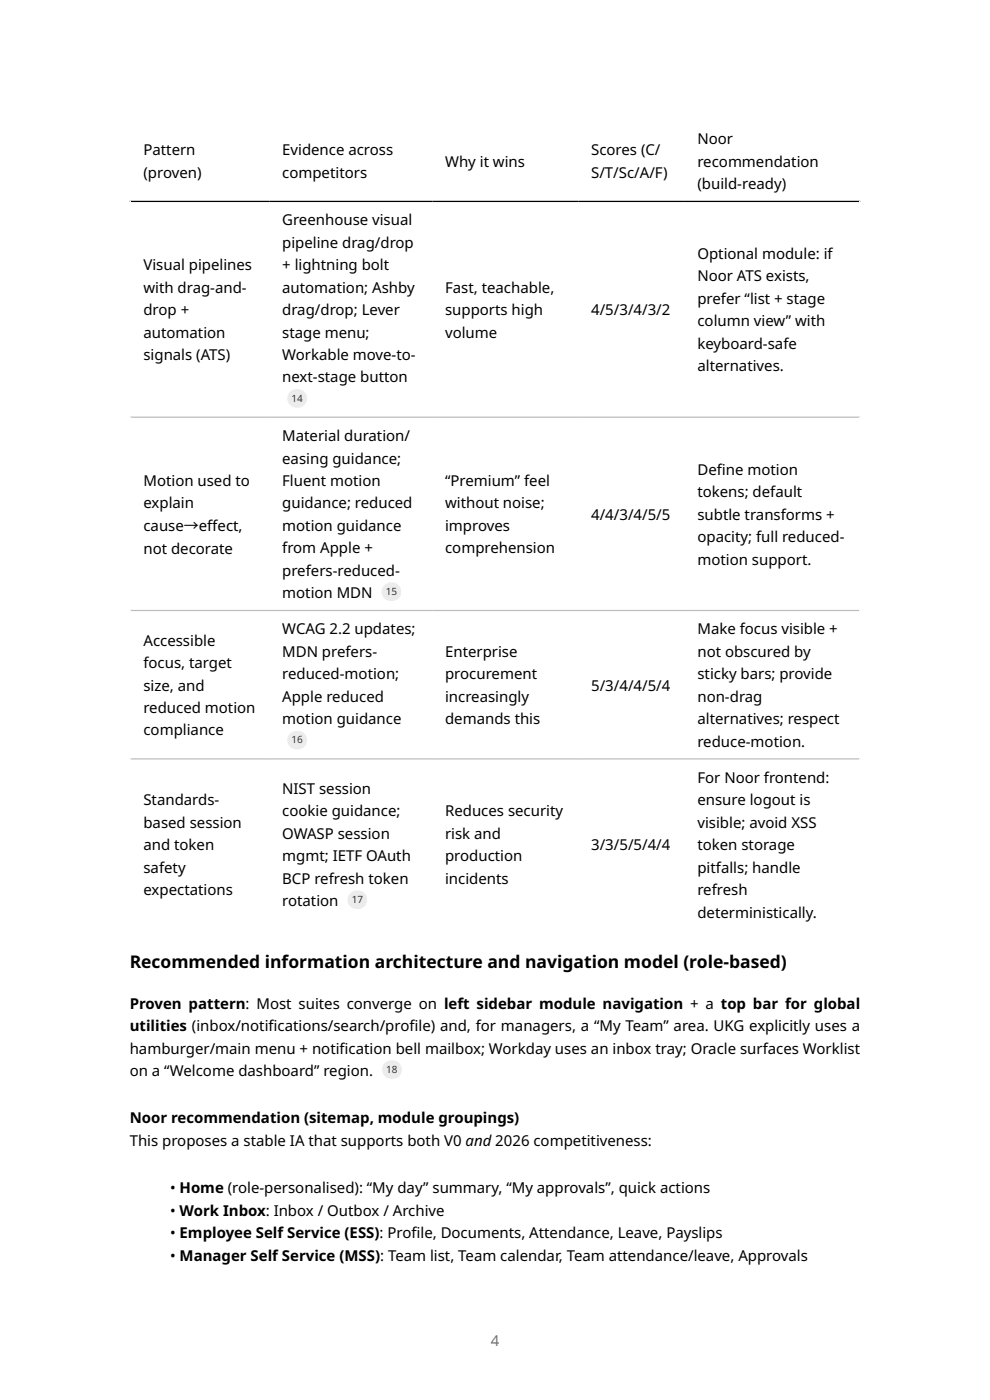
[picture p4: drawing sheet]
<svg xmlns="http://www.w3.org/2000/svg" width="210mm" height="297mm" viewBox="0 0 210 297" stroke-linecap="round" stroke-linejoin="round" font-family="sans-serif">
<defs><g id="words">
<text font-size="3.7" x="27.5" y="205.3">Recommended information architecture and navigation model (role-based)</text>
<g font-size="3.2">
<text x="30.4" y="33">Pattern</text>
<text x="59.9" y="33">Evidence across</text>
<text x="94.4" y="35.4">Why it wins</text>
<text x="125.4" y="33">Scores (C/</text>
<text x="147.9" y="30.6">Noor</text>
<text x="147.9" y="35.4">recommendation</text>
<text x="30.4" y="37.7">(proven)</text>
<text x="59.9" y="37.7">competitors</text>
<text x="125.4" y="37.7">S/T/Sc/A/F)</text>
<text x="147.9" y="40.1">(build-ready)</text>
<text x="59.9" y="47.8">Greenhouse visual</text>
<text x="59.9" y="52.6">pipeline drag/drop</text>
<text x="30.4" y="57.3">Visual pipelines</text>
<text x="59.9" y="57.3">+ lightning bolt</text>
<text x="147.9" y="54.9">Optional module: if</text>
<text x="147.9" y="59.7">Noor ATS exists,</text>
<text x="30.4" y="62.1">with drag-and-</text>
<text x="59.9" y="62.1">automation; Ashby</text>
<text x="94.4" y="62.1">Fast, teachable,</text>
<text x="147.9" y="64.5">prefer “list + stage</text>
<text x="30.4" y="66.8">drop +</text>
<text x="30.4" y="71.6">automation</text>
<text x="59.9" y="66.8">drag/drop; Lever</text>
<text x="59.9" y="71.6">stage menu;</text>
<text x="94.4" y="66.8">supports high</text>
<text x="94.4" y="71.6">volume</text>
<text x="125.4" y="66.8">4/5/3/4/3/2</text>
<text x="147.9" y="69.2">column view” with</text>
<text x="30.4" y="76.4">signals (ATS)</text>
<text x="59.9" y="76.4">Workable move-to-</text>
<text x="147.9" y="74">keyboard-safe</text>
<text x="59.9" y="81.1">next-stage button</text>
<text x="147.9" y="78.8">alternatives.</text>
<text x="59.9" y="93.6">Material duration/</text>
<text x="59.9" y="98.3">easing guidance;</text>
<text x="147.9" y="100.7">Def</text>
<text x="152" y="100.7">ine motion</text>
<text x="30.4" y="103">Motion used to</text>
<text x="30.4" y="107.8">explain</text>
<text x="59.9" y="103.1">Fluent motion</text>
<text x="59.9" y="107.9">guidance; reduced</text>
<text x="94.4" y="103.1">“Premium” feel</text>
<text x="94.4" y="107.9">without noise;</text>
<text x="147.9" y="105.5">tokens; default</text>
<text x="30.4" y="112.7">cause→ef</text>
<text x="44" y="112.7">fect,</text>
<text x="59.9" y="112.6">motion guidance</text>
<text x="94.4" y="112.6">improves</text>
<text x="125.4" y="110.2">4/4/3/4/5/5</text>
<text x="147.9" y="110.2">subtle transforms +</text>
<text x="30.4" y="117.5">not decorate</text>
<text x="59.9" y="117.4">from Apple +</text>
<text x="94.4" y="117.4">comprehension</text>
<text x="147.9" y="115">opacity; full reduced-</text>
<text x="147.9" y="119.8">motion support.</text>
<text x="59.9" y="122.1">prefers-reduced-</text>
<text x="59.9" y="126.9">motion MDN</text>
<text x="30.4" y="137">Accessible</text>
<text x="59.9" y="134.6">WCAG 2.2 updates;</text>
<text x="147.9" y="134.6">Make focus visible +</text>
<text x="30.4" y="141.7">focus, target</text>
<text x="59.9" y="139.3">MDN prefers-</text>
<text x="94.4" y="139.3">Enterprise</text>
<text x="147.9" y="139.3">not obscured by</text>
<text x="30.4" y="146.5">size, and</text>
<text x="59.9" y="144.1">reduced-motion;</text>
<text x="59.9" y="148.9">Apple reduced</text>
<text x="94.4" y="144.1">procurement</text>
<text x="94.4" y="148.9">increasingly</text>
<text x="125.4" y="146.5">5/3/4/4/5/4</text>
<text x="147.9" y="144.1">sticky bars; provide</text>
<text x="147.9" y="148.9">non-drag</text>
<text x="30.4" y="151.3">reduced motion</text>
<text x="59.9" y="153.6">motion guidance</text>
<text x="94.4" y="153.6">demands this</text>
<text x="147.9" y="153.6">alternatives; respect</text>
<text x="30.4" y="156">compliance</text>
<text x="147.9" y="158.4">reduce-motion.</text>
<text x="147.9" y="166.1">For Noor frontend:</text>
<text x="30.4" y="170.8">Standards-</text>
<text x="59.9" y="168.4">NIST session</text>
<text x="59.9" y="173.2">cookie guidance;</text>
<text x="94.4" y="173.2">Reduces security</text>
<text x="147.9" y="170.8">ensure logout is</text>
<text x="30.4" y="175.6">based session</text>
<text x="59.9" y="178">OWASP session</text>
<text x="94.4" y="178">risk and</text>
<text x="147.9" y="175.6">visible; avoid XSS</text>
<text x="30.4" y="180.4">and token</text>
<text x="30.4" y="185.1">safety</text>
<text x="59.9" y="182.7">mgmt; IETF OAuth</text>
<text x="94.4" y="182.7">production</text>
<text x="125.4" y="180.4">3/3/5/5/4/4</text>
<text x="147.9" y="180.4">token storage</text>
<text x="147.9" y="185.1">pitfalls; handle</text>
<text x="30.4" y="189.9">expectations</text>
<text x="59.9" y="187.5">BCP refresh token</text>
<text x="94.4" y="187.5">incidents</text>
<text x="147.9" y="189.9">refresh</text>
<text x="59.9" y="192.3">rotation</text>
<text x="147.9" y="194.6">deterministically.</text>
<text x="27.5" y="214">Proven pattern: Most suites converge on left sidebar module navigation + a top bar for global</text>
<text x="27.5" y="218.8">utilities (inbox/notif</text>
<text x="57" y="218.8">ications/search/prof</text>
<text x="86.9" y="218.8">ile) and, for managers, a “My Team” area. UKG explicitly uses a</text>
<text x="27.5" y="223.5">hamburger/main menu + notif</text>
<text x="72" y="223.5">ication bell mailbox; Workday uses an inbox tray; Oracle surfaces Worklist</text>
<text x="27.5" y="228.3">on a “Welcome dashboard” region.</text>
<text x="27.5" y="238.3">Noor recommendation (sitemap, module groupings)</text>
<text x="27.5" y="243.1">This proposes a stable IA that supports both V0 and 2026 competitiveness:</text>
<text x="36.1" y="253.2">• Home (role-personalised): “My day” summary, “My approvals”, quick actions</text>
<text x="36.1" y="257.9">• Work Inbox: Inbox / Outbox / Archive</text>
<text x="36.1" y="262.7">• Employee Self Service (ESS): Prof</text>
<text x="87.3" y="262.7">ile, Documents, Attendance, Leave, Payslips</text>
<text x="36.1" y="267.4">• Manager Self Service (MSS): Team list, Team calendar, Team attendance/leave, Approvals</text>
</g>
<text font-size="3.2" fill="#6e6e6e" x="104.1" y="285.5">4</text>
<g font-size="2.1" fill="#333">
<text x="61.8" y="85.2">14</text>
<text x="81.8" y="126.2">15</text>
<text x="61.8" y="157.7">16</text>
<text x="74.6" y="191.6">17</text>
<text x="81.9" y="227.6">18</text>
</g>
</g></defs>
<path d="M27.5 25.5h155M27.6 25.4v172M182.4 25.4v172M27.5 197.2h155" fill="none" stroke="#fff" stroke-width=".26"/>
<path d="M27.5 42.7h155" fill="none" stroke="#000" stroke-width=".26"/>
<path d="M27.5 88.5h155M27.5 129.5h155M27.5 161h155" fill="none" stroke="#bbb" stroke-width=".26"/>
<g fill="#ededed">
<path d="M60.9 82.5h4.3v4h-4.3z"/>
<path d="M80.9 123.5h4.3v4h-4.3z"/>
<path d="M60.9 155h4.3v4h-4.3z"/>
<path d="M73.7 188.9h4.2v4h-4.2z"/>
<path d="M81 224.9h4.3v4h-4.3z"/>
</g>
<use href="#words"/>
</svg>
